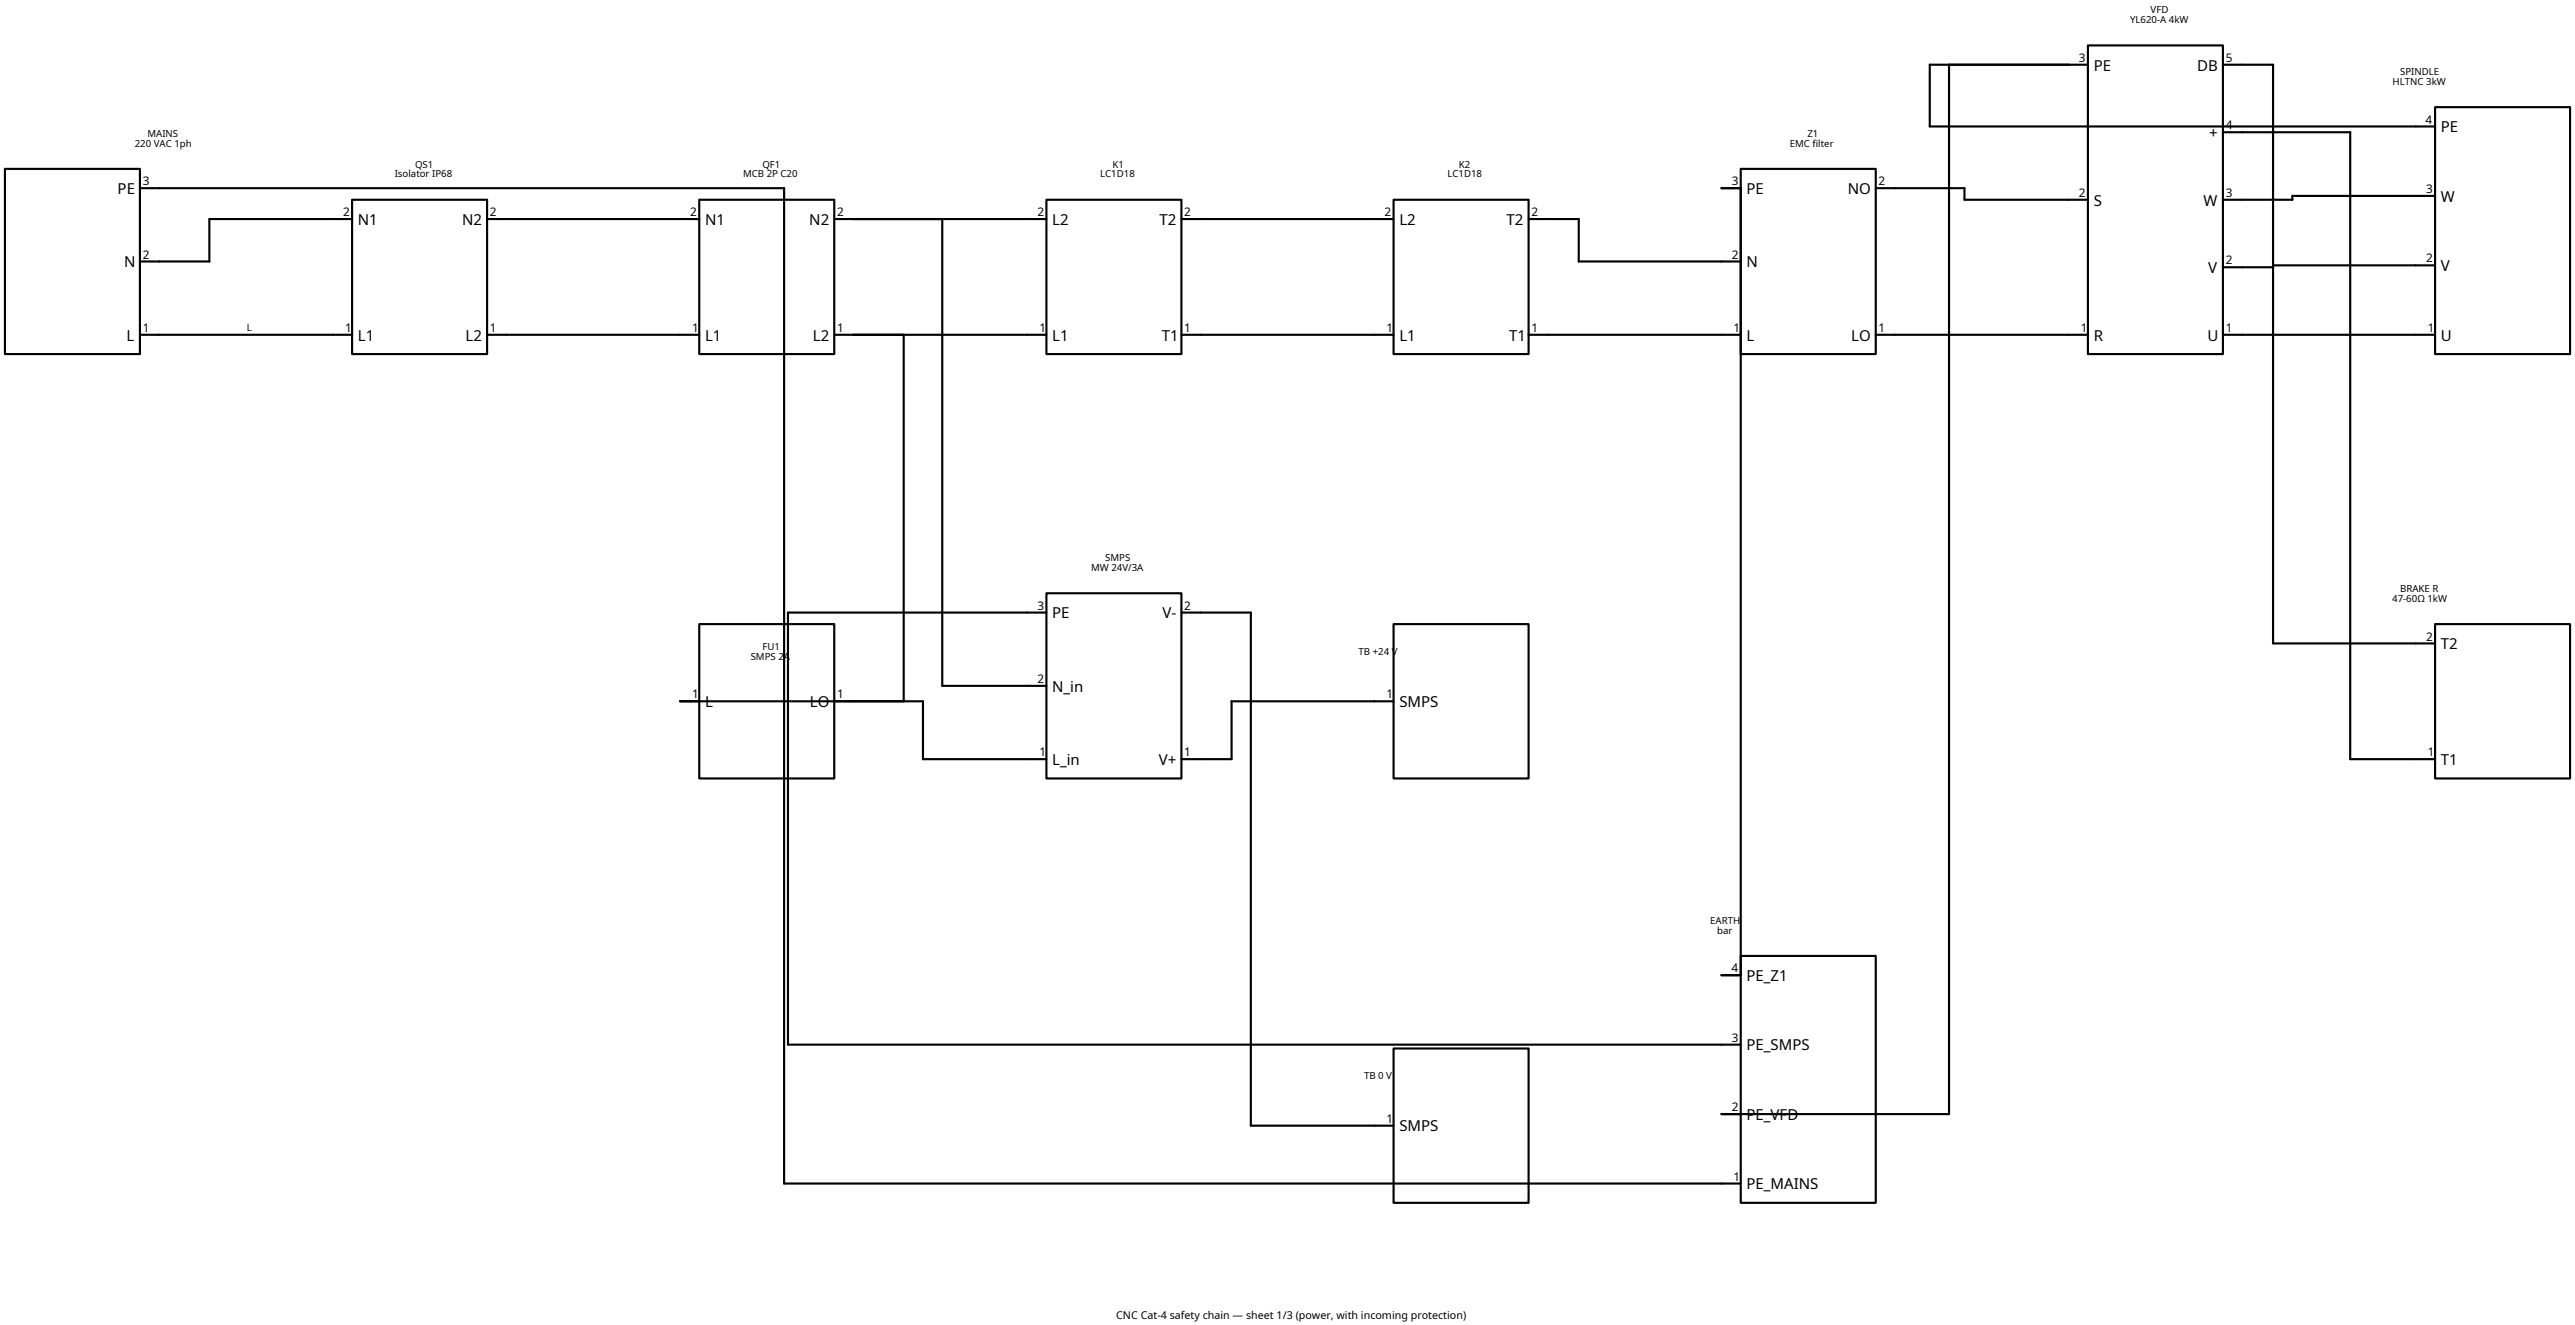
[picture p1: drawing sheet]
<svg xmlns="http://www.w3.org/2000/svg" width="848mm" height="436mm" viewBox="0 0 848 436" stroke-linecap="round" stroke-linejoin="round" font-family="sans-serif">
<defs><g id="words">
<g font-size="4.9">
<text x="689.3" y="23.2">PE</text>
<text x="723.4" y="23.2">DB</text>
<text x="727.4" y="45.4">+</text>
<text x="803.6" y="43.5">PE</text>
<text x="38.7" y="63.9">PE</text>
<text x="575" y="63.9">PE</text>
<text x="608.4" y="63.9">NO</text>
<text x="689.3" y="67.7">S</text>
<text x="725.4" y="67.7">W</text>
<text x="803.6" y="66.4">W</text>
<text x="117.8" y="74">N1</text>
<text x="152.1" y="74">N2</text>
<text x="232.1" y="74">N1</text>
<text x="266.4" y="74">N2</text>
<text x="346.4" y="74">L2</text>
<text x="381.8" y="74">T2</text>
<text x="460.7" y="74">L2</text>
<text x="496.1" y="74">T2</text>
<text x="40.9" y="88">N</text>
<text x="575" y="88">N</text>
<text x="727" y="89.9">V</text>
<text x="803.6" y="89.3">V</text>
<text x="41.7" y="112.1">L</text>
<text x="117.8" y="112.1">L1</text>
<text x="153.3" y="112.1">L2</text>
<text x="232.1" y="112.1">L1</text>
<text x="267.6" y="112.1">L2</text>
<text x="346.4" y="112.1">L1</text>
<text x="382.6" y="112.1">T1</text>
<text x="460.7" y="112.1">L1</text>
<text x="496.9" y="112.1">T1</text>
<text x="575" y="112.1">L</text>
<text x="609.5" y="112.1">LO</text>
<text x="689.3" y="112.1">R</text>
<text x="726.8" y="112.1">U</text>
<text x="803.6" y="112.1">U</text>
<text x="346.4" y="203.6">PE</text>
<text x="382.7" y="203.6">V-</text>
<text x="803.6" y="213.7">T2</text>
<text x="346.4" y="227.7">N_in</text>
<text x="232.1" y="232.8">L</text>
<text x="266.6" y="232.8">LO</text>
<text x="460.7" y="232.8">SMPS</text>
<text x="346.4" y="251.8">L_in</text>
<text x="381.5" y="251.8">V+</text>
<text x="803.6" y="251.8">T1</text>
<text x="575" y="322.9">PE_Z1</text>
<text x="575" y="345.8">PE_SMPS</text>
<text x="575" y="368.7">PE_VFD</text>
<text x="460.7" y="372.5">SMPS</text>
<text x="575" y="391.5">PE_MAINS</text>
</g>
<g font-size="3.9">
<text x="684.5" y="20.4">3</text>
<text x="732.8" y="20.4">5</text>
<text x="798.6" y="40.7">4</text>
<text x="732.8" y="42.6">4</text>
<text x="47" y="61">3</text>
<text x="570.2" y="61">3</text>
<text x="618.5" y="61">2</text>
<text x="684.5" y="64.8">2</text>
<text x="732.8" y="64.8">3</text>
<text x="798.8" y="63.5">3</text>
<text x="113" y="71.2">2</text>
<text x="161.3" y="71.2">2</text>
<text x="227.3" y="71.2">2</text>
<text x="275.6" y="71.2">2</text>
<text x="341.6" y="71.2">2</text>
<text x="389.9" y="71.2">2</text>
<text x="455.9" y="71.2">2</text>
<text x="504.2" y="71.2">2</text>
<text x="47" y="85.1">2</text>
<text x="570.2" y="85.1">2</text>
<text x="732.8" y="87">2</text>
<text x="798.8" y="86.4">2</text>
<text x="47" y="109.3">1</text>
<text x="113.6" y="109.3">1</text>
<text x="161.3" y="109.3">1</text>
<text x="227.9" y="109.3">1</text>
<text x="275.6" y="109.3">1</text>
<text x="342.2" y="109.3">1</text>
<text x="389.9" y="109.3">1</text>
<text x="456.5" y="109.3">1</text>
<text x="504.2" y="109.3">1</text>
<text x="570.8" y="109.3">1</text>
<text x="618.5" y="109.3">1</text>
<text x="685.1" y="109.3">1</text>
<text x="732.8" y="109.3">1</text>
<text x="799.4" y="109.3">1</text>
<text x="341.6" y="200.7">3</text>
<text x="389.9" y="200.7">2</text>
<text x="798.8" y="210.9">2</text>
<text x="341.6" y="224.8">2</text>
<text x="227.9" y="229.9">1</text>
<text x="275.6" y="229.9">1</text>
<text x="456.5" y="229.9">1</text>
<text x="342.2" y="249">1</text>
<text x="389.9" y="249">1</text>
<text x="799.4" y="249">1</text>
<text x="570" y="320.1">4</text>
<text x="570.2" y="342.9">3</text>
<text x="570.2" y="365.8">2</text>
<text x="456.5" y="369.6">1</text>
<text x="570.8" y="388.7">1</text>
</g>
<text font-size="3.5" x="367.5" y="434.2">CNC Cat-4 safety chain — sheet 1/3 (power, with incoming protection)</text>
<g font-size="3.2">
<text x="708.1" y="4.4">VFD</text>
<text x="701.3" y="7.6">YL620-A 4kW</text>
<text x="787.8" y="27.9">HLTNC 3kW</text>
<text x="790.2" y="24.8">SPINDLE</text>
<text x="48.5" y="45.1">MAINS</text>
<text x="595.1" y="45.1">Z1</text>
<text x="44.4" y="48.3">220 VAC 1ph</text>
<text x="589.3" y="48.3">EMC filter</text>
<text x="130" y="58.4">Isolator IP68</text>
<text x="136.6" y="55.2">QS1</text>
<text x="244.7" y="58.4">MCB 2P C20</text>
<text x="251" y="55.2">QF1</text>
<text x="362.2" y="58.4">LC1D18</text>
<text x="366.3" y="55.2">K1</text>
<text x="476.5" y="58.4">LC1D18</text>
<text x="480.4" y="55.2">K2</text>
<text x="81.3" y="108.9">L</text>
<text x="363.9" y="184.8">SMPS</text>
<text x="359.3" y="188">MW 24V/3A</text>
<text x="790.2" y="194.9">BRAKE R</text>
<text x="787.6" y="198.1">47-60Ω 1kW</text>
<text x="251" y="214">FU1</text>
<text x="447.3" y="215.6">TB +24 V</text>
<text x="247.2" y="217.2">SMPS 2A</text>
<text x="563.1" y="304.2">EARTH</text>
<text x="565.4" y="307.3">bar</text>
<text x="449.1" y="355.3">TB 0 V</text>
</g>
</g></defs>
<g fill="none" stroke="#000" stroke-width=".71">
<path d="M687.4 15h44.5v101.6h-44.5zM641.7 21.3v345.4h-74.9M687.4 21.3h-52v20.3h166.3M731.9 21.3h16.5v190.5h53.3M801.7 35.3h44.5v81.3h-44.5zM1.6 55.6h44.5v61h-44.5zM573.1 55.6h44.5v61h-44.5zM731.9 43.5h41.9v206.4h27.9M46.1 61.9h212.1v327.7h314.9M115.9 65.8h44.5v50.8h-44.5zM115.9 72.1h-47v14h-22.8M160.4 72.1h69.8"/>
<path d="M230.2 65.8h44.5v50.8h-44.5zM274.7 72.1h69.8M310.2 72.1v153.7h34.3M344.5 65.8h44.5v50.8h-44.5zM389 72.1h69.8M458.8 65.8h44.5v50.8h-44.5zM503.3 72.1h16.5v14h53.3M566.8 61.9h6.3v259.1h-6.3M617.6 61.9h29.2v3.9h40.6M801.7 64.5h-47v1.3h-22.8M731.9 88h16.5M748.4 87.3h53.3"/>
<path d="M46.1 110.2h69.8M160.4 110.2h69.8M274.7 110.2h69.8M297.5 110.2v120.7M389 110.2h69.8M503.3 110.2h69.8M617.6 110.2h69.8M731.9 110.2h69.8M344.5 195.3h44.5v61h-44.5zM230.2 205.5h44.5v50.8h-44.5zM344.5 201.6h-85.1v142.3h313.7M389 201.6h22.8v169h47"/>
<path d="M458.8 205.5h44.5v50.8h-44.5zM801.7 205.5h44.5v50.8h-44.5zM223.9 230.9h80v19h40.6M458.8 230.9h-53.3v19h-16.5M573.1 314.7h44.5v81.3h-44.5zM458.8 345.2h44.5v50.8h-44.5z"/>
</g>
<use href="#words"/>
</svg>
